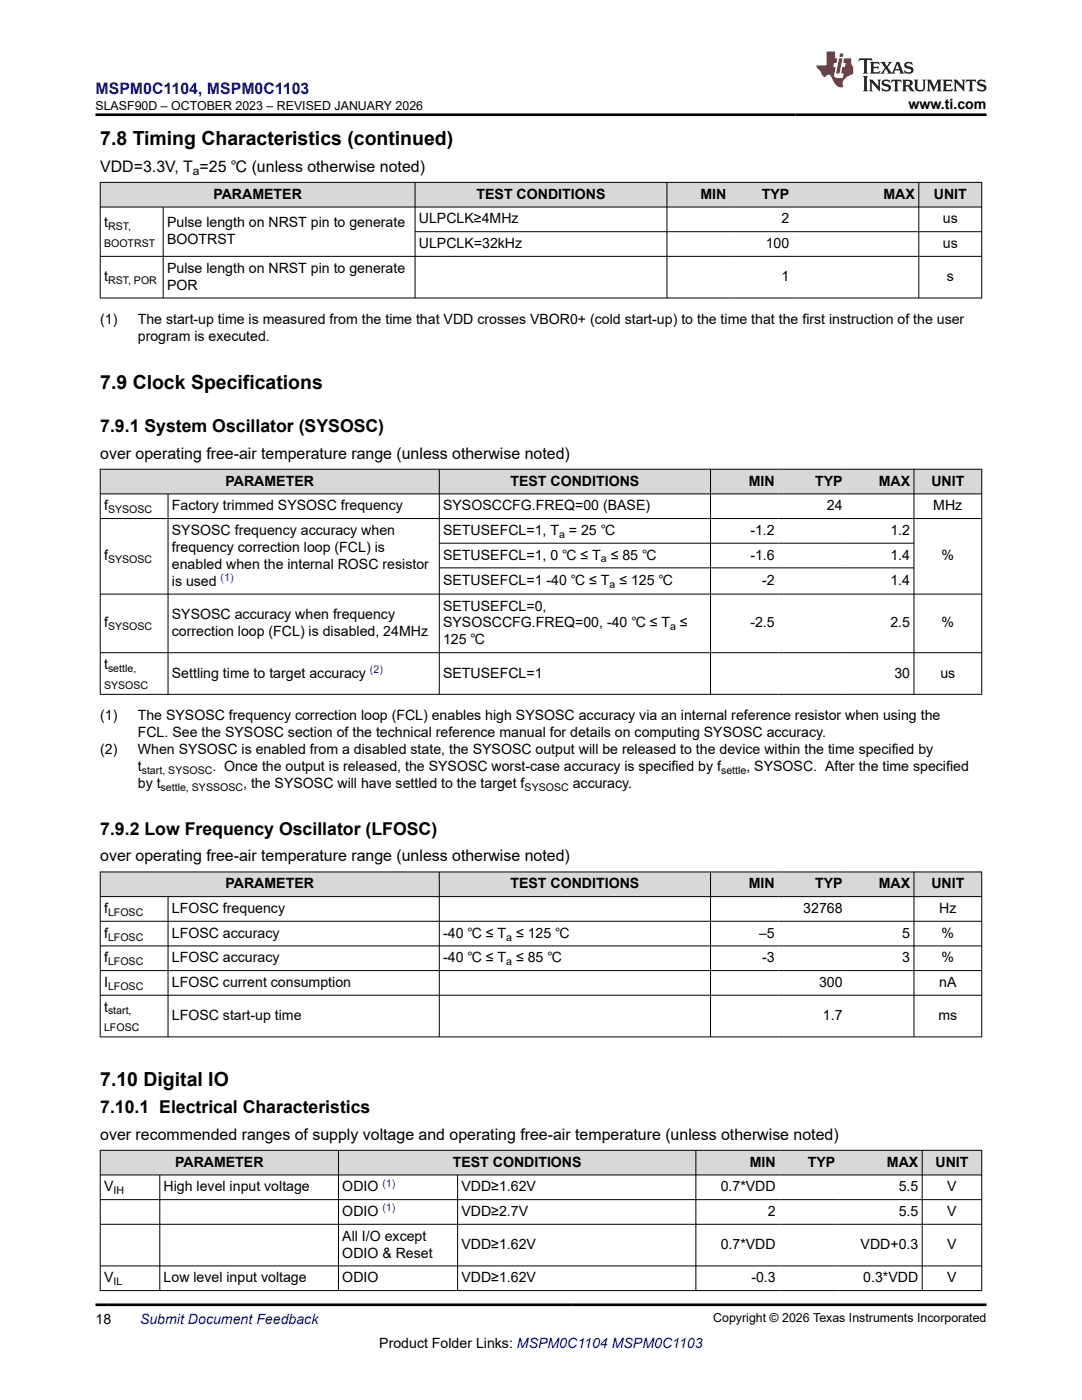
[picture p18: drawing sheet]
<svg xmlns="http://www.w3.org/2000/svg" width="216mm" height="279mm" viewBox="0 0 216 279" stroke-linecap="round" stroke-linejoin="round" font-family="sans-serif">
<defs><g id="words">
<g font-size="3.9">
<text x="20" y="28.8">7.8 Timing Characteristics (continued)</text>
<text x="20" y="77.6">7.9 Clock Specifications</text>
<text x="20" y="216.7">7.10 Digital IO</text>
</g>
<g font-size="3.5">
<text x="20" y="86.2">7.9.1 System Oscillator (SYSOSC)</text>
<text x="20" y="166.6">7.9.2 Low Frequency Oscillator (LFOSC)</text>
<text x="20" y="222.1">7.10.1 Electrical Characteristics</text>
</g>
<text font-size="3.2" fill="#00f" x="19" y="18.7">MSPM0C1104, MSPM0C1103</text>
<g font-size="3.2">
<text x="20" y="34.3">VDD=3.3V, T =25 ℃ (unless otherwise noted)</text>
<text x="20" y="91.5">over operating free-air temperature range (unless otherwise noted)</text>
<text x="20" y="171.9">over operating free-air temperature range (unless otherwise noted)</text>
<text x="20" y="227.5">over recommended ranges of supply voltage and operating free-air temperature (unless otherwise noted)</text>
</g>
<g font-size="2.8">
<text x="181.3" y="21.8">www.ti.com</text>
<text x="42.6" y="39.7">PARAMETER</text>
<text x="95.1" y="39.7">TEST CONDITIONS</text>
<text x="139.8" y="39.7">MIN</text>
<text x="152" y="39.7">TYP</text>
<text x="176.3" y="39.7">MAX</text>
<text x="186.3" y="39.7">UNIT</text>
<text x="20.8" y="45.4">t</text>
<text x="33.3" y="45.4">Pulse length on NRST pin to generate</text>
<text x="83.6" y="44.6">ULPCLK≥4MHz</text>
<text x="155.9" y="44.6">2</text>
<text x="188.1" y="44.6">us</text>
<text x="33.3" y="48.7">BOOTRST</text>
<text x="83.6" y="49.5">ULPCLK=32kHz</text>
<text x="152.8" y="49.5">100</text>
<text x="188.1" y="49.5">us</text>
<text x="20.8" y="56.1">t</text>
<text x="33.3" y="54.4">Pulse length on NRST pin to generate</text>
<text x="33.3" y="57.8">POR</text>
<text x="155.9" y="56.1">1</text>
<text x="188.9" y="56.1">s</text>
<text x="20" y="64.6">(1)</text>
<text x="27.5" y="64.6">The start-up time is measured from the time that VDD crosses VBOR0+ (cold start-up) to the time that the first instruction of the user</text>
<text x="27.5" y="68">program is executed.</text>
<text x="20.8" y="101.8">f</text>
<text x="34.3" y="101.8">Factory trimmed SYSOSC frequency</text>
<text x="45" y="96.9">PARAMETER</text>
<text x="88.4" y="101.8">SYSOSCCFG.FREQ=00 (BASE)</text>
<text x="101.9" y="96.9">TEST CONDITIONS</text>
<text x="149.4" y="96.9">MIN</text>
<text x="162.6" y="96.9">TYP</text>
<text x="165" y="101.8">24</text>
<text x="175.3" y="96.9">MAX</text>
<text x="185.8" y="96.9">UNIT</text>
<text x="186.2" y="101.8">MHz</text>
<text x="34.3" y="106.8">SYSOSC frequency accuracy when</text>
<text x="88.4" y="106.8">SETUSEFCL=1, T = 25 ℃</text>
<text x="149.7" y="106.8">-1.2</text>
<text x="177.7" y="106.8">1.2</text>
<text x="20.8" y="111.8">f</text>
<text x="34.3" y="110.1">frequency correction loop (FCL) is</text>
<text x="34.3" y="113.5">enabled when the internal ROSC resistor</text>
<text x="88.4" y="111.7">SETUSEFCL=1, 0 ℃ ≤ T ≤ 85 ℃</text>
<text x="149.7" y="111.7">-1.6</text>
<text x="177.7" y="111.7">1.4</text>
<text x="187.9" y="111.8">%</text>
<text x="34.3" y="116.9">is used</text>
<text x="88.4" y="116.8">SETUSEFCL=1 -40 ℃ ≤ T ≤ 125 ℃</text>
<text x="152.1" y="116.8">-2</text>
<text x="177.7" y="116.8">1.4</text>
<text x="20.8" y="125.2">f</text>
<text x="34.3" y="123.5">SYSOSC accuracy when frequency</text>
<text x="88.4" y="121.8">SETUSEFCL=0,</text>
<text x="88.4" y="125.2">SYSOSCCFG.FREQ=00, -40 ℃ ≤ T ≤</text>
<text x="149.7" y="125.2">-2.5</text>
<text x="177.7" y="125.2">2.5</text>
<text x="187.9" y="125.2">%</text>
<text x="34.3" y="126.9">correction loop (FCL) is disabled, 24MHz</text>
<text x="88.4" y="128.6">125 ℃</text>
<text x="20.8" y="133.5">t</text>
<text x="34.3" y="135.2">Settling time to target accuracy</text>
<text x="88.4" y="135.2">SETUSEFCL=1</text>
<text x="178.5" y="135.2">30</text>
<text x="187.6" y="135.2">us</text>
<text x="20" y="143.7">(1)</text>
<text x="27.5" y="143.7">The SYSOSC frequency correction loop (FCL) enables high SYSOSC accuracy via an internal reference resistor when using the</text>
<text x="27.5" y="147.1">FCL. See the SYSOSC section of the technical reference manual for details on computing SYSOSC accuracy.</text>
<text x="20" y="150.5">(2)</text>
<text x="27.5" y="150.5">When SYSOSC is enabled from a disabled state, the SYSOSC output will be released to the device within the time specified by</text>
<text x="27.5" y="153.9">t</text>
<text x="42.4" y="153.9">. Once the output is released, the SYSOSC worst-case accuracy is specified by f</text>
<text x="148.9" y="153.9">, SYSOSC. After the time specified</text>
<text x="27.5" y="157.3">by t</text>
<text x="48.5" y="157.3">, the SYSOSC will have settled to the target f</text>
<text x="114.3" y="157.3">accuracy.</text>
<text x="45" y="177.3">PARAMETER</text>
<text x="101.9" y="177.3">TEST CONDITIONS</text>
<text x="149.4" y="177.3">MIN</text>
<text x="162.6" y="177.3">TYP</text>
<text x="175.3" y="177.3">MAX</text>
<text x="185.8" y="177.3">UNIT</text>
<text x="20.8" y="182.2">f</text>
<text x="34.3" y="182.2">LFOSC frequency</text>
<text x="160.3" y="182.2">32768</text>
<text x="187.4" y="182.2">Hz</text>
<text x="20.8" y="187.1">f</text>
<text x="34.3" y="187.1">LFOSC accuracy</text>
<text x="88.4" y="187.1">-40 ℃ ≤ T ≤ 125 ℃</text>
<text x="151.5" y="187.1">–5</text>
<text x="180" y="187.1">5</text>
<text x="187.9" y="187.1">%</text>
<text x="20.8" y="192.1">f</text>
<text x="20.8" y="197">I</text>
<text x="34.3" y="192.1">LFOSC accuracy</text>
<text x="34.3" y="197">LFOSC current consumption</text>
<text x="88.4" y="192.1">-40 ℃ ≤ T ≤ 85 ℃</text>
<text x="152.1" y="192.1">-3</text>
<text x="163.4" y="197">300</text>
<text x="180" y="192.1">3</text>
<text x="187.4" y="197">nA</text>
<text x="187.9" y="192.1">%</text>
<text x="20.8" y="201.9">t</text>
<text x="34.3" y="203.6">LFOSC start-up time</text>
<text x="164.2" y="203.6">1.7</text>
<text x="187.3" y="203.6">ms</text>
<text x="34.9" y="232.8">PARAMETER</text>
<text x="90.3" y="232.8">TEST CONDITIONS</text>
<text x="149.6" y="232.8">MIN</text>
<text x="161.2" y="232.8">TYP</text>
<text x="177" y="232.8">MAX</text>
<text x="186.7" y="232.8">UNIT</text>
<text x="20.8" y="237.8">V</text>
<text x="32.7" y="237.8">High level input voltage</text>
<text x="68.3" y="237.8">ODIO</text>
<text x="92.1" y="237.8">VDD≥1.62V</text>
<text x="143.8" y="237.8">0.7*VDD</text>
<text x="179.3" y="237.8">5.5</text>
<text x="189" y="237.8">V</text>
<text x="68.3" y="242.7">ODIO</text>
<text x="92.1" y="242.7">VDD≥2.7V</text>
<text x="153.2" y="242.7">2</text>
<text x="179.3" y="242.7">5.5</text>
<text x="189" y="242.7">V</text>
<text x="68.3" y="247.6">All I/O except</text>
<text x="68.3" y="251">ODIO &amp; Reset</text>
<text x="92.1" y="249.3">VDD≥1.62V</text>
<text x="143.8" y="249.3">0.7*VDD</text>
<text x="171.7" y="249.3">VDD+0.3</text>
<text x="189" y="249.3">V</text>
<text x="20.8" y="255.9">V</text>
<text x="32.7" y="255.9">Low level input voltage</text>
<text x="68.3" y="255.9">ODIO</text>
<text x="92.1" y="255.9">VDD≥1.62V</text>
<text x="149.9" y="255.9">-0.3</text>
<text x="172.3" y="255.9">0.3*VDD</text>
<text x="189" y="255.9">V</text>
<text x="19" y="264.2">18</text>
<text x="75.7" y="269">Product Folder Links: MSPM0C1104 MSPM0C1103</text>
</g>
<text font-size="2.8" fill="#00f" x="27.9" y="264.2">Submit Document Feedback</text>
<g font-size="2.5">
<text x="19" y="21.9">SLASF90D – OCTOBER 2023 – REVISED JANUARY 2026</text>
<text x="142.3" y="263.9">Copyright © 2026 Texas Instruments Incorporated</text>
</g>
<text font-size="2.4" x="38.5" y="34.9">a</text>
<g font-size="2.1">
<text x="21.6" y="45.9">RST,</text>
<text x="20.8" y="49.3">BOOTRST</text>
<text x="21.6" y="56.7">RST, POR</text>
<text x="21.6" y="102.4">SYSOSC</text>
<text x="111.6" y="107.3">a</text>
<text x="21.6" y="112.4">SYSOSC</text>
<text x="119.9" y="112.2">a</text>
<text x="121.6" y="117.3">a</text>
<text x="21.6" y="125.8">SYSOSC</text>
<text x="133.7" y="125.8">a</text>
<text x="20.8" y="137.5">SYSOSC</text>
<text x="21.6" y="134.1">settle,</text>
<text x="28.3" y="154.4">start, SYSOSC</text>
<text x="143.9" y="154.4">settle</text>
<text x="32" y="157.8">settle, SYSSOSC</text>
<text x="104.7" y="157.8">SYSOSC</text>
<text x="21.6" y="182.8">LFOSC</text>
<text x="21.6" y="187.7">LFOSC</text>
<text x="101" y="187.7">a</text>
<text x="21.6" y="192.6">LFOSC</text>
<text x="21.6" y="197.5">LFOSC</text>
<text x="101" y="192.6">a</text>
<text x="21.6" y="202.5">start,</text>
<text x="20.8" y="205.8">LFOSC</text>
<text x="22.6" y="238.3">IH</text>
<text x="22.6" y="256.5">IL</text>
</g>
<g font-size="2.1" fill="#00f">
<text x="44" y="116">(1)</text>
<text x="73.8" y="134.3">(2)</text>
<text x="76.3" y="236.8">(1)</text>
<text x="76.3" y="241.7">(1)</text>
</g>
</g></defs>
<g fill="#d8d8d8">
<path d="M20 36.4h175.9v4.9h-175.9z" fill-rule="evenodd"/>
<path d="M20.1 36.5h62.7v4.8h-62.7z" fill-rule="evenodd"/>
<path d="M82.9 36.5h50.1v4.8h-50.1z" fill-rule="evenodd"/>
<path d="M133.1 36.5h12.5v4.8h-12.5z" fill-rule="evenodd"/>
<path d="M145.6 36.5h12.6v4.8h-12.6z" fill-rule="evenodd"/>
<path d="M158.2 36.5h25.1v4.8h-25.1z" fill-rule="evenodd"/>
<path d="M183.4 36.5h12.4v4.8h-12.4z" fill-rule="evenodd"/>
</g>
<path d="M19.9 36.4h176.1M20 36.3v23.2M82.8 36.3v23.2M133.1 36.3v23.2M183.3 36.3v23.2M195.9 36.3v23.2M19.9 41.3h176.1M19.9 51.2h176.1M19.9 59.5h176.1M32.6 41.3v18.2M82.8 46.2h113.2" fill="none" stroke="#000" stroke-width=".2"/>
<g fill="#d8d8d8">
<path d="M20 93.6h175.9v5h-175.9z" fill-rule="evenodd"/>
<path d="M20.1 93.7h67.5v4.8h-67.5z" fill-rule="evenodd"/>
<path d="M87.7 93.7h54v4.8h-54z" fill-rule="evenodd"/>
<path d="M141.8 93.7h13.5v4.8h-13.5z" fill-rule="evenodd"/>
<path d="M155.3 93.7h13.5v4.8h-13.5z" fill-rule="evenodd"/>
<path d="M168.8 93.7h13.5v4.8h-13.5z" fill-rule="evenodd"/>
<path d="M182.4 93.7h13.4v4.8h-13.4z" fill-rule="evenodd"/>
</g>
<g fill="none" stroke="#000" stroke-width=".2">
<path d="M19.9 93.6h176.1M19.9 98.6h176.1M20 93.6v45M33.5 98.6v40M87.7 93.6v45M141.8 93.6v45M182.4 93.6v45M195.9 93.6v45M19.9 103.5h176.1M19.9 118.6h176.1M87.7 108.4h94.7M87.7 113.3h94.7"/>
<path d="M19.9 130.3h176.1M19.9 138.6h176.1"/>
</g>
<g fill="#d8d8d8">
<path d="M20 174h175.9v4.9h-175.9z" fill-rule="evenodd"/>
<path d="M20.1 174.1h67.5v4.8h-67.5z" fill-rule="evenodd"/>
<path d="M87.7 174.1h54v4.8h-54z" fill-rule="evenodd"/>
<path d="M141.8 174.1h13.5v4.8h-13.5z" fill-rule="evenodd"/>
<path d="M155.3 174.1h13.5v4.8h-13.5z" fill-rule="evenodd"/>
<path d="M168.8 174.1h13.5v4.8h-13.5z" fill-rule="evenodd"/>
<path d="M182.4 174.1h13.4v4.8h-13.4z" fill-rule="evenodd"/>
</g>
<g fill="none" stroke="#000" stroke-width=".2">
<path d="M19.9 174h176.1M19.9 178.9h176.1M20 174v33M33.5 178.9v28.1M87.7 174v33M141.8 174v33M182.4 174v33M195.9 174v33M19.9 183.9h176.1M19.9 188.8h176.1M19.9 193.7h176.1M19.9 198.6h176.1"/>
<path d="M19.9 206.9h176.1"/>
</g>
<g fill="#d8d8d8">
<path d="M20 229.6h175.9v4.9h-175.9z" fill-rule="evenodd"/>
<path d="M20.1 229.6h47.4v4.8h-47.4z" fill-rule="evenodd"/>
<path d="M67.6 229.6h71.2v4.8h-71.2z" fill-rule="evenodd"/>
<path d="M138.9 229.6h16.6v4.8h-16.6z" fill-rule="evenodd"/>
<path d="M155.5 229.6h11.9v4.8h-11.9z" fill-rule="evenodd"/>
<path d="M167.4 229.6h16.6v4.8h-16.6z" fill-rule="evenodd"/>
<path d="M184.1 229.6h11.7v4.8h-11.7z" fill-rule="evenodd"/>
</g>
<g fill="none" stroke="#000" stroke-width=".2">
<path d="M19.9 229.6h176.1M19.9 234.5h176.1M19.9 239.4h176.1M20 229.5v28.1M31.9 234.5v23.1M67.5 229.5v28.1M91.3 234.5v23.1M138.9 229.5v28.1M184 229.5v28.1M195.9 229.5v28.1M19.9 244.3h176.1M19.9 252.6h176.1"/>
<path d="M19.9 257.6h176.1"/>
</g>
<path d="M171.5 11.6l-.2 .6 .5-.2h.6v.1v2.2l-.2 .4h1l-.2-.4v-2.2v-.1h.5l.6 .2-.2-.6zM173.6 12.4l.2 .3v1.6l-.2 .4h1.9l.1-.6a1.08 1.08 0 0 1-1.3 .2v-.7h.6l.4 .2v-.7l-.4 .2h-.6v-.5l.2-.2a1 1 0 0 1 1 .3l-.1-.5zM175.7 12.4l.9 1.1-1 1.2h.9l-.2-.2 .5-.8 .4 .8-.2 .2h1.6l-.2-.2 .2-.5h.9l.1 .5-.1 .2h.9l-.2-.4-.8-1.9h-.5l-.9 2.1-.9-1.1 .9-1h-.8l.2 .2-.4 .6-.4-.6 .2-.2zM179 12.8l.4 1h-.7zM180.7 12.5a.65 .65 0 0 0-.2 .7 .65 .65 0 0 0 .6 .5l.6 .1 .1 .3a.79 .79 0 0 1-.7 .4 .79 .79 0 0 1-.7-.5l.1 .7 .2-.1a.93 .93 0 0 0 1.1 0 .93 .93 0 0 0 .4-.9 1.46 1.46 0 0 0-1.2-.6l-.1-.3a1.09 1.09 0 0 1 1.2 .2l-.2-.6-.1 .1-.5-.2zM172.2 15.2l.2 .4v2.2l-.2 .4h1l-.2-.4v-2.2l.2-.4zM173.4 15.9l.2 .4v1.5l-.2 .4h.8l-.3-.4 .1-1.3 1.6 1.8v-2l.2-.4h-.7l.1 .2 .1 1.1-1.2-1.3zM176.2 16a.65 .65 0 0 0-.2 .8 .65 .65 0 0 0 .6 .4l.6 .2 .1 .2a.79 .79 0 0 1-.7 .4 .79 .79 0 0 1-.7-.5l.1 .7 .2-.1a.93 .93 0 0 0 1.1 .1 .93 .93 0 0 0 .4-1 1.46 1.46 0 0 0-1.2-.5l-.1-.4a1.09 1.09 0 0 1 1.2 .2l-.1-.6-.2 .1-.5-.1zM177.9 15.9l-.1 .6a.63 .63 0 0 1 .8-.3v1.6l-.3 .4h1l-.2-.4v-1.6a.66 .66 0 0 1 .8 .3l-.1-.6zM180 15.9l.2 .4v1.5l-.2 .4h1l-.2-.2-.1-.7h.5l.1 .2a.79 .79 0 0 0 1.2 .6l-1-.9a.61 .61 0 0 0 .6-.6 .61 .61 0 0 0-.5-.7zM180.8 16.2h.1a.47 .47 0 0 1 .5 .1 .47 .47 0 0 1 .1 .5l-.1 .1-.7 .1zM182.3 15.9l.2 .2a2.27 2.27 0 0 0 .4 2 1.04 1.04 0 0 0 1.7-.7v-1.3l.2-.2h-.8l.2 .4v1.1a.6 .6 0 0 1-.6 .6 .6 .6 0 0 1-.6-.6v-1.1l.3-.4zM184.9 15.9l.2 .4v1.5l-.2 .4h.8l-.3-.4v-1.4l.9 1.9 .9-1.9v1.4l-.3 .4h1l-.2-.4v-1.5l.2-.4h-.8l-.7 1.5-.6-1.5zM188.1 15.9l.2 .4v1.5l-.2 .4h1.9l.1-.6a1.09 1.09 0 0 1-1.3 .2v-.7h.6l.4 .2v-.6l-.4 .2h-.6v-.6l.2-.1a1.01 1.01 0 0 1 1 .3l-.1-.6zM190.2 15.9l.3 .4v1.5l-.3 .4h.8l-.2-.4v-1.3l1.6 1.8v-2l.2-.4h-.7l.2 .2v1.1l-1.2-1.3zM192.8 15.9l-.1 .6a.63 .63 0 0 1 .8-.3v1.6l-.3 .4h1l-.2-.4v-1.6a.66 .66 0 0 1 .8 .3l-.1-.6zM195.2 16a.65 .65 0 0 0-.2 .8 .65 .65 0 0 0 .6 .4l.6 .2 .2 .2a.79 .79 0 0 1-.7 .4 .79 .79 0 0 1-.7-.5l.1 .7 .2-.1a.93 .93 0 0 0 1 .1 .93 .93 0 0 0 .5-1 1.46 1.46 0 0 0-1.3-.5v-.4a1.09 1.09 0 0 1 1.2 .2l-.2-.6-.2 .1-.5-.1z" fill="#231f20"/>
<path d="M164.9 10.3v2.7h-2l.1 .4 .8 1a.95 .95 0 0 0 1 .9 .59 .59 0 0 1 .5-.4 .59 .59 0 0 1 .5 .3l.4 .8a1.59 1.59 0 0 0 2.1 1.4 1.61 1.61 0 0 1 1-2.3l1-.3-.1-1.5a1.59 1.59 0 0 1-.3-1.7h-1.5l-.2 .9h.6l-.2 .9h-.5l-.2 .9v.3l.4 .1-.1 .9h-.7a.73 .73 0 0 1-1-.7l.3-1.5h-.5l.1-.9h.5l.2-.9h-.5v-1.3zM167.4 11.6l-.6 3.1h.7l.6-3.1zM167.6 10.7l-.1 .6h.7l.1-.6z" fill="#ed1c24"/>
<path d="M19 22.9h177.8M19 260.4h177.8" fill="none" stroke="#000" stroke-width=".53"/>
<use href="#words"/>
</svg>
